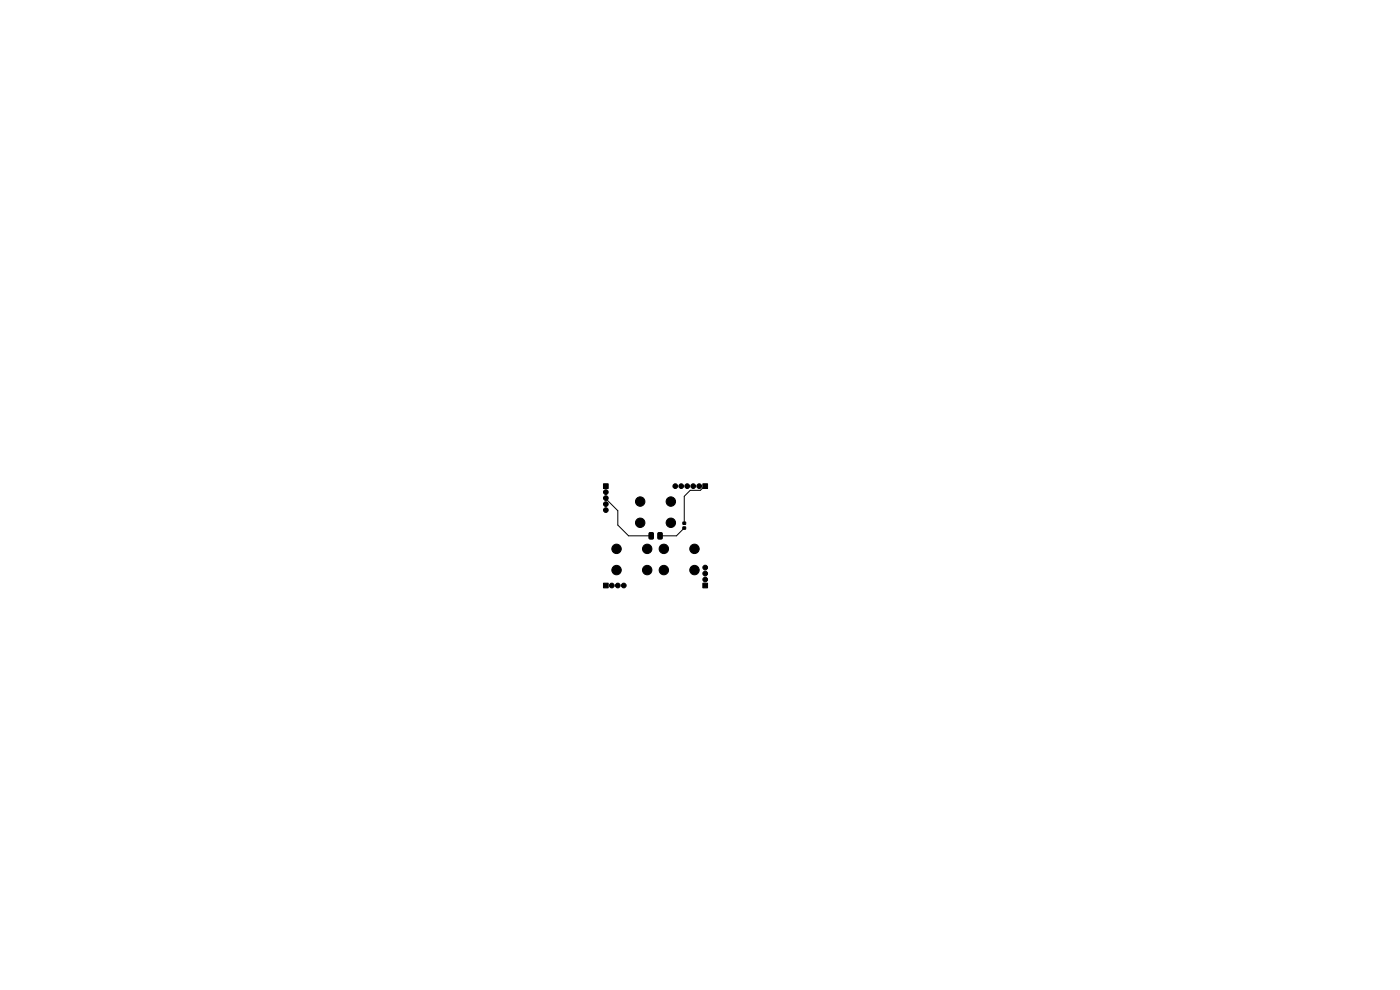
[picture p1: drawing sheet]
<svg xmlns="http://www.w3.org/2000/svg" width="297mm" height="210mm" viewBox="0 0 297 210" stroke-linecap="round" stroke-linejoin="round" font-family="sans-serif">
<g fill="#000" stroke="#000" stroke-width=".21">
<path d="M128 102.6h1v1h-1zM137.7 113h.7l.2 .1v1l-.1 .2-.6 .1-.2-.2zM139.6 113h.7l.2 .1v1l-.1 .2-.6 .1-.2-.2zM144.9 110.8h.5v.4h-.5zM144.9 111.8h.5v.4h-.5zM149.1 102.6h1v1h-1zM128 123.7h1v1h-1zM149.1 123.7h1v1h-1z"/>
<circle cx="128.5" cy="108.2" r=".5"/>
<circle cx="128.5" cy="104.4" r=".5"/>
<circle cx="128.5" cy="105.7" r=".5"/>
<circle cx="128.5" cy="106.9" r=".5"/>
<circle cx="130.8" cy="116.4" r="1"/>
<circle cx="135.8" cy="110.9" r="1"/>
<circle cx="135.8" cy="106.4" r="1"/>
<circle cx="137.3" cy="116.4" r="1"/>
<circle cx="140.8" cy="116.4" r="1"/>
<circle cx="142.3" cy="110.9" r="1"/>
<circle cx="142.3" cy="106.4" r="1"/>
<circle cx="143.3" cy="103.1" r=".5"/>
<circle cx="144.5" cy="103.1" r=".5"/>
<circle cx="145.8" cy="103.1" r=".5"/>
<circle cx="147.1" cy="103.1" r=".5"/>
<circle cx="147.3" cy="116.4" r="1"/>
<circle cx="148.3" cy="103.1" r=".5"/>
<circle cx="129.8" cy="124.2" r=".5"/>
<circle cx="130.8" cy="120.9" r="1"/>
<circle cx="131.1" cy="124.2" r=".5"/>
<circle cx="132.3" cy="124.2" r=".5"/>
<circle cx="137.3" cy="120.9" r="1"/>
<circle cx="140.8" cy="120.9" r="1"/>
<circle cx="147.3" cy="120.9" r="1"/>
<circle cx="149.6" cy="121.7" r=".5"/>
<circle cx="149.6" cy="120.4" r=".5"/>
<circle cx="149.6" cy="122.9" r=".5"/>
</g>
<path d="M128.5 105.7l2.6 2.6v3.1l2.2 2.3h4.8M145.2 112l-1.7 1.7h-3.5M149.6 103.1l-1 .9h-2.2l-1.2 1.3v5.7" fill="none" stroke="#000" stroke-width=".21"/>
</svg>
